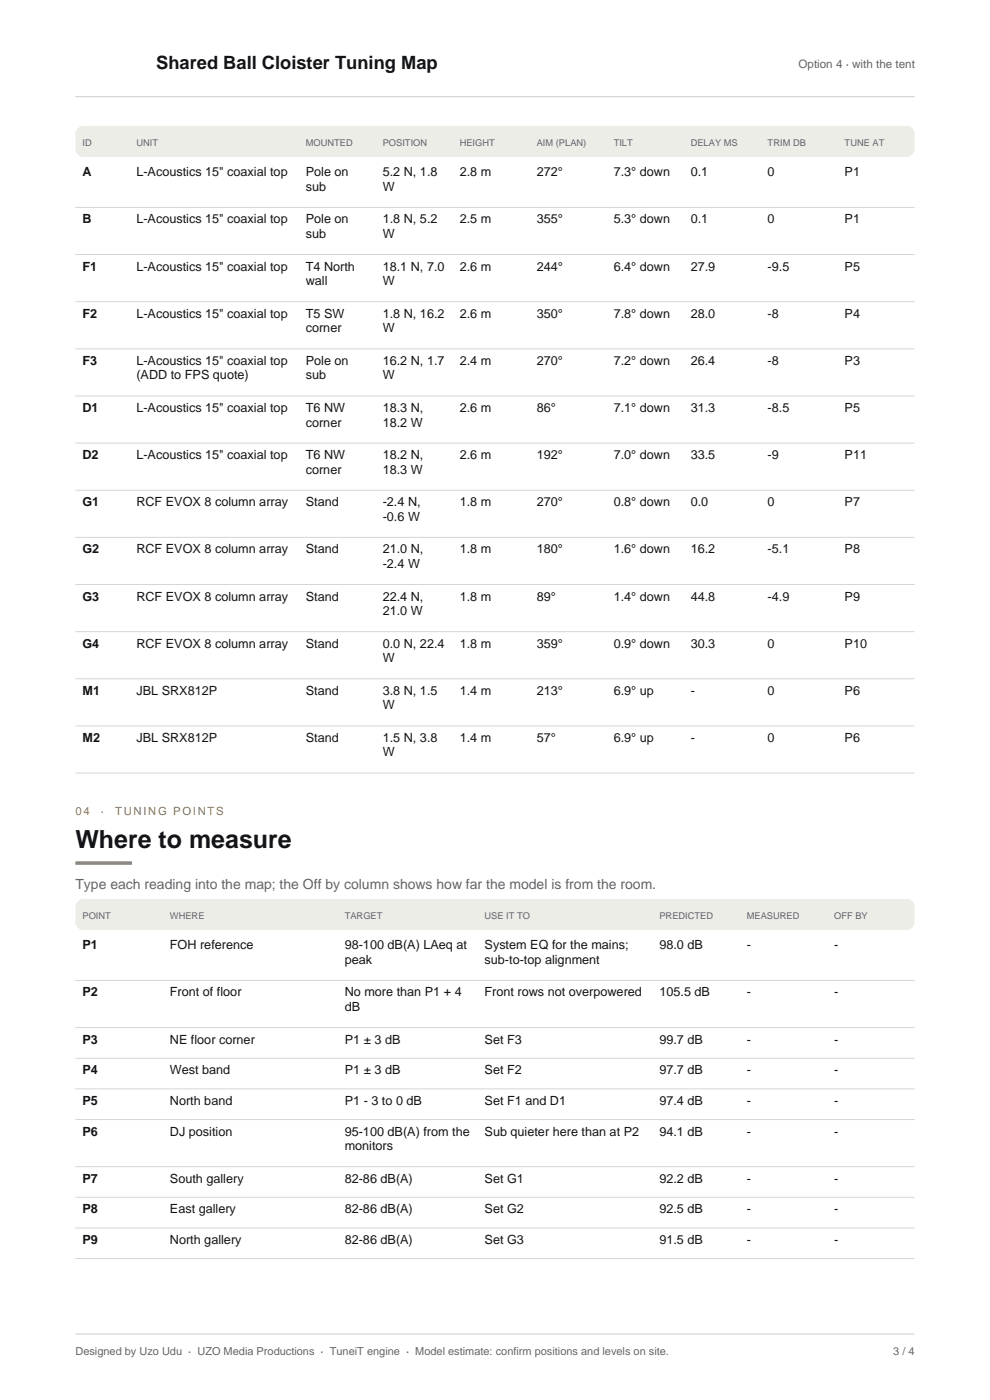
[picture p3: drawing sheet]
<svg xmlns="http://www.w3.org/2000/svg" width="210mm" height="297mm" viewBox="0 0 210 297" stroke-linecap="round" stroke-linejoin="round" font-family="sans-serif">
<defs><g id="words">
<text font-size="5.3" fill="#121417" x="16" y="179.9">Where to measure</text>
<text font-size="3.9" fill="#121417" x="33.1" y="14.6">Shared Ball Cloister Tuning Map</text>
<text font-size="3" fill="#60646c" x="16" y="188.6">Type each reading into the map; the Off by column shows how far the model is from the room.</text>
<g font-size="2.7" fill="#121417">
<text x="17.5" y="37.4">A</text>
<text x="28.9" y="37.4">L-Acoustics 15&quot; coaxial top</text>
<text x="64.9" y="37.4">Pole on</text>
<text x="64.9" y="40.5">sub</text>
<text x="81.2" y="37.4">5.2 N, 1.8</text>
<text x="81.2" y="40.5">W</text>
<text x="97.5" y="37.4">2.8 m</text>
<text x="113.8" y="37.4">272°</text>
<text x="130.2" y="37.4">7.3° down</text>
<text x="146.5" y="37.4">0.1</text>
<text x="162.8" y="37.4">0</text>
<text x="179.2" y="37.4">P1</text>
<text x="17.5" y="47.4">B</text>
<text x="28.9" y="47.4">L-Acoustics 15&quot; coaxial top</text>
<text x="64.9" y="47.4">Pole on</text>
<text x="81.2" y="47.4">1.8 N, 5.2</text>
<text x="97.5" y="47.4">2.5 m</text>
<text x="113.8" y="47.4">355°</text>
<text x="130.2" y="47.4">5.3° down</text>
<text x="146.5" y="47.4">0.1</text>
<text x="162.8" y="47.4">0</text>
<text x="179.2" y="47.4">P1</text>
<text x="64.9" y="50.5">sub</text>
<text x="81.2" y="50.5">W</text>
<text x="17.5" y="57.4">F1</text>
<text x="28.9" y="57.4">L-Acoustics 15&quot; coaxial top</text>
<text x="64.9" y="57.4">T4 North</text>
<text x="81.2" y="57.4">18.1 N, 7.0</text>
<text x="97.5" y="57.4">2.6 m</text>
<text x="113.8" y="57.4">244°</text>
<text x="130.2" y="57.4">6.4° down</text>
<text x="146.5" y="57.4">27.9</text>
<text x="162.8" y="57.4">-9.5</text>
<text x="179.2" y="57.4">P5</text>
<text x="64.9" y="60.5">wall</text>
<text x="81.2" y="60.5">W</text>
<text x="17.5" y="67.4">F2</text>
<text x="28.9" y="67.4">L-Acoustics 15&quot; coaxial top</text>
<text x="64.9" y="67.4">T5 SW</text>
<text x="64.9" y="70.5">corner</text>
<text x="81.2" y="67.4">1.8 N, 16.2</text>
<text x="81.2" y="70.5">W</text>
<text x="97.5" y="67.4">2.6 m</text>
<text x="113.8" y="67.4">350°</text>
<text x="130.2" y="67.4">7.8° down</text>
<text x="146.5" y="67.4">28.0</text>
<text x="162.8" y="67.4">-8</text>
<text x="179.2" y="67.4">P4</text>
<text x="17.5" y="77.4">F3</text>
<text x="28.9" y="77.4">L-Acoustics 15&quot; coaxial top</text>
<text x="64.9" y="77.4">Pole on</text>
<text x="81.2" y="77.4">16.2 N, 1.7</text>
<text x="97.5" y="77.4">2.4 m</text>
<text x="113.8" y="77.4">270°</text>
<text x="130.2" y="77.4">7.2° down</text>
<text x="146.5" y="77.4">26.4</text>
<text x="162.8" y="77.4">-8</text>
<text x="179.2" y="77.4">P3</text>
<text x="28.9" y="80.5">(ADD to FPS quote)</text>
<text x="64.9" y="80.5">sub</text>
<text x="81.2" y="80.5">W</text>
<text x="17.5" y="87.4">D1</text>
<text x="28.9" y="87.4">L-Acoustics 15&quot; coaxial top</text>
<text x="64.9" y="87.4">T6 NW</text>
<text x="81.2" y="87.4">18.3 N,</text>
<text x="97.5" y="87.4">2.6 m</text>
<text x="113.8" y="87.4">86°</text>
<text x="130.2" y="87.4">7.1° down</text>
<text x="146.5" y="87.4">31.3</text>
<text x="162.8" y="87.4">-8.5</text>
<text x="179.2" y="87.4">P5</text>
<text x="64.9" y="90.5">corner</text>
<text x="81.2" y="90.5">18.2 W</text>
<text x="17.5" y="97.4">D2</text>
<text x="28.9" y="97.4">L-Acoustics 15&quot; coaxial top</text>
<text x="64.9" y="97.4">T6 NW</text>
<text x="64.9" y="100.5">corner</text>
<text x="81.2" y="97.4">18.2 N,</text>
<text x="81.2" y="100.5">18.3 W</text>
<text x="97.5" y="97.4">2.6 m</text>
<text x="113.8" y="97.4">192°</text>
<text x="130.2" y="97.4">7.0° down</text>
<text x="146.5" y="97.4">33.5</text>
<text x="162.8" y="97.4">-9</text>
<text x="179.2" y="97.4">P11</text>
<text x="17.5" y="107.4">G1</text>
<text x="28.9" y="107.4">RCF EVOX 8 column array</text>
<text x="64.9" y="107.4">Stand</text>
<text x="81.2" y="107.4">-2.4 N,</text>
<text x="97.5" y="107.4">1.8 m</text>
<text x="113.8" y="107.4">270°</text>
<text x="130.2" y="107.4">0.8° down</text>
<text x="146.5" y="107.4">0.0</text>
<text x="162.8" y="107.4">0</text>
<text x="179.2" y="107.4">P7</text>
<text x="81.2" y="110.5">-0.6 W</text>
<text x="17.5" y="117.4">G2</text>
<text x="28.9" y="117.4">RCF EVOX 8 column array</text>
<text x="64.9" y="117.4">Stand</text>
<text x="81.2" y="117.4">21.0 N,</text>
<text x="97.5" y="117.4">1.8 m</text>
<text x="113.8" y="117.4">180°</text>
<text x="130.2" y="117.4">1.6° down</text>
<text x="146.5" y="117.4">16.2</text>
<text x="162.8" y="117.4">-5.1</text>
<text x="179.2" y="117.4">P8</text>
<text x="81.2" y="120.5">-2.4 W</text>
<text x="17.5" y="127.4">G3</text>
<text x="28.9" y="127.4">RCF EVOX 8 column array</text>
<text x="64.9" y="127.4">Stand</text>
<text x="81.2" y="127.4">22.4 N,</text>
<text x="81.2" y="130.5">21.0 W</text>
<text x="97.5" y="127.4">1.8 m</text>
<text x="113.8" y="127.4">89°</text>
<text x="130.2" y="127.4">1.4° down</text>
<text x="146.5" y="127.4">44.8</text>
<text x="162.8" y="127.4">-4.9</text>
<text x="179.2" y="127.4">P9</text>
<text x="17.5" y="137.4">G4</text>
<text x="28.9" y="137.4">RCF EVOX 8 column array</text>
<text x="64.9" y="137.4">Stand</text>
<text x="81.2" y="137.4">0.0 N, 22.4</text>
<text x="97.5" y="137.4">1.8 m</text>
<text x="113.8" y="137.4">359°</text>
<text x="130.2" y="137.4">0.9° down</text>
<text x="146.5" y="137.4">30.3</text>
<text x="162.8" y="137.4">0</text>
<text x="179.2" y="137.4">P10</text>
<text x="81.2" y="140.5">W</text>
<text x="17.5" y="147.4">M1</text>
<text x="28.9" y="147.4">JBL SRX812P</text>
<text x="64.9" y="147.4">Stand</text>
<text x="81.2" y="147.4">3.8 N, 1.5</text>
<text x="97.5" y="147.4">1.4 m</text>
<text x="113.8" y="147.4">213°</text>
<text x="130.2" y="147.4">6.9° up</text>
<text x="146.5" y="147.4">-</text>
<text x="162.8" y="147.4">0</text>
<text x="179.2" y="147.4">P6</text>
<text x="81.2" y="150.5">W</text>
<text x="17.5" y="157.4">M2</text>
<text x="28.9" y="157.4">JBL SRX812P</text>
<text x="64.9" y="157.4">Stand</text>
<text x="81.2" y="157.4">1.5 N, 3.8</text>
<text x="81.2" y="160.5">W</text>
<text x="97.5" y="157.4">1.4 m</text>
<text x="113.8" y="157.4">57°</text>
<text x="130.2" y="157.4">6.9° up</text>
<text x="146.5" y="157.4">-</text>
<text x="162.8" y="157.4">0</text>
<text x="179.2" y="157.4">P6</text>
<text x="17.5" y="201.4">P1</text>
<text x="36" y="201.4">FOH reference</text>
<text x="73.1" y="201.4">98-100 dB(A) LAeq at</text>
<text x="102.8" y="201.4">System EQ for the mains;</text>
<text x="139.9" y="201.4">98.0 dB</text>
<text x="158.4" y="201.4">-</text>
<text x="177" y="201.4">-</text>
<text x="73.1" y="204.5">peak</text>
<text x="102.8" y="204.5">sub-to-top alignment</text>
<text x="17.5" y="211.4">P2</text>
<text x="36" y="211.4">Front of floor</text>
<text x="73.1" y="211.4">No more than P1 + 4</text>
<text x="73.1" y="214.5">dB</text>
<text x="102.8" y="211.4">Front rows not overpowered</text>
<text x="139.9" y="211.4">105.5 dB</text>
<text x="158.4" y="211.4">-</text>
<text x="177" y="211.4">-</text>
<text x="17.5" y="221.4">P3</text>
<text x="36" y="221.4">NE floor corner</text>
<text x="73.1" y="221.4">P1 ± 3 dB</text>
<text x="102.8" y="221.4">Set F3</text>
<text x="139.9" y="221.4">99.7 dB</text>
<text x="158.4" y="221.4">-</text>
<text x="177" y="221.4">-</text>
<text x="17.5" y="227.9">P4</text>
<text x="36" y="227.9">West band</text>
<text x="73.1" y="227.9">P1 ± 3 dB</text>
<text x="102.8" y="227.9">Set F2</text>
<text x="139.9" y="227.9">97.7 dB</text>
<text x="158.4" y="227.9">-</text>
<text x="177" y="227.9">-</text>
<text x="17.5" y="234.4">P5</text>
<text x="36" y="234.4">North band</text>
<text x="73.1" y="234.4">P1 - 3 to 0 dB</text>
<text x="102.8" y="234.4">Set F1 and D1</text>
<text x="139.9" y="234.4">97.4 dB</text>
<text x="158.4" y="234.4">-</text>
<text x="177" y="234.4">-</text>
<text x="17.5" y="240.9">P6</text>
<text x="36" y="240.9">DJ position</text>
<text x="73.1" y="240.9">95-100 dB(A) from the</text>
<text x="73.1" y="244">monitors</text>
<text x="102.8" y="240.9">Sub quieter here than at P2</text>
<text x="139.9" y="240.9">94.1 dB</text>
<text x="158.4" y="240.9">-</text>
<text x="177" y="240.9">-</text>
<text x="17.5" y="250.9">P7</text>
<text x="36" y="250.9">South gallery</text>
<text x="73.1" y="250.9">82-86 dB(A)</text>
<text x="102.8" y="250.9">Set G1</text>
<text x="139.9" y="250.9">92.2 dB</text>
<text x="158.4" y="250.9">-</text>
<text x="177" y="250.9">-</text>
<text x="17.5" y="257.4">P8</text>
<text x="36" y="257.4">East gallery</text>
<text x="73.1" y="257.4">82-86 dB(A)</text>
<text x="102.8" y="257.4">Set G2</text>
<text x="139.9" y="257.4">92.5 dB</text>
<text x="158.4" y="257.4">-</text>
<text x="177" y="257.4">-</text>
<text x="17.5" y="263.9">P9</text>
<text x="36" y="263.9">North gallery</text>
<text x="73.1" y="263.9">82-86 dB(A)</text>
<text x="102.8" y="263.9">Set G3</text>
<text x="139.9" y="263.9">91.5 dB</text>
<text x="158.4" y="263.9">-</text>
<text x="177" y="263.9">-</text>
</g>
<text font-size="2.5" fill="#60646c" x="169.4" y="14.4">Option 4 · with the tent</text>
<g font-size="2.4" fill="#b28020">
<text x="16" y="172.9">04</text>
<text x="21.4" y="172.9">·</text>
<text x="24.5" y="172.9">TUNING POINTS</text>
</g>
<g font-size="2.3" fill="#60646c">
<text x="16" y="287.5">Designed by Uzo Udu · UZO Media Productions · TuneiT engine · Model estimate: confirm positions and levels on site.</text>
<text x="189.5" y="287.5">3 / 4</text>
</g>
<g font-size="2" fill="#60646c">
<text x="17.5" y="31">ID</text>
<text x="28.9" y="31">UNIT</text>
<text x="64.9" y="31">MOUNTED</text>
<text x="81.2" y="31">POSITION</text>
<text x="97.5" y="31">HEIGHT</text>
<text x="113.8" y="31">AIM (PLAN)</text>
<text x="130.2" y="31">TILT</text>
<text x="146.5" y="31">DELAY MS</text>
<text x="162.8" y="31">TRIM DB</text>
<text x="179.2" y="31">TUNE AT</text>
<text x="17.5" y="195">POINT</text>
<text x="36" y="195">WHERE</text>
<text x="73.1" y="195">TARGET</text>
<text x="102.8" y="195">USE IT TO</text>
<text x="139.9" y="195">PREDICTED</text>
<text x="158.4" y="195">MEASURED</text>
<text x="177" y="195">OFF BY</text>
</g>
</g></defs>
<path d="M16 20.5h178" fill="none" stroke="#d6d6d1" stroke-width=".25"/>
<path d="M16.4 27.4l.3-.4 .9-.3h174.8a1.6 1.6 0 0 1 1.6 1.6v3.4a1.71 1.71 0 0 1-1.6 1.6h-174.8a1.71 1.71 0 0 1-1.6-1.6v-3.4z" fill="#edede8"/>
<g fill="none" stroke="#d6d6d1" stroke-width=".21">
<path d="M16 44h178M16 54h178M16 64h178M16 74h178M16 84h178M16 94h178M16 104h178M16 114h178M16 124h178M16 134h178M16 144h178M16 154h178"/>
<path d="M16 164h178"/>
</g>
<path d="M16 183.1h12" fill="none" stroke="#b38021" stroke-width=".7" stroke-linecap="butt"/>
<path d="M16.4 191.4l.3-.4 .9-.3h174.8a1.6 1.6 0 0 1 1.6 1.6v3.4a1.71 1.71 0 0 1-1.6 1.6h-174.8a1.71 1.71 0 0 1-1.6-1.6v-3.4z" fill="#edede8"/>
<path d="M16 208h178M16 218h178M16 224.5h178M16 231h178M16 237.5h178M16 247.5h178M16 254h178M16 260.5h178M16 267h178" fill="none" stroke="#d6d6d1" stroke-width=".21"/>
<path d="M16 283h178" fill="none" stroke="#d6d6d1" stroke-width=".25"/>
<use href="#words"/>
</svg>
